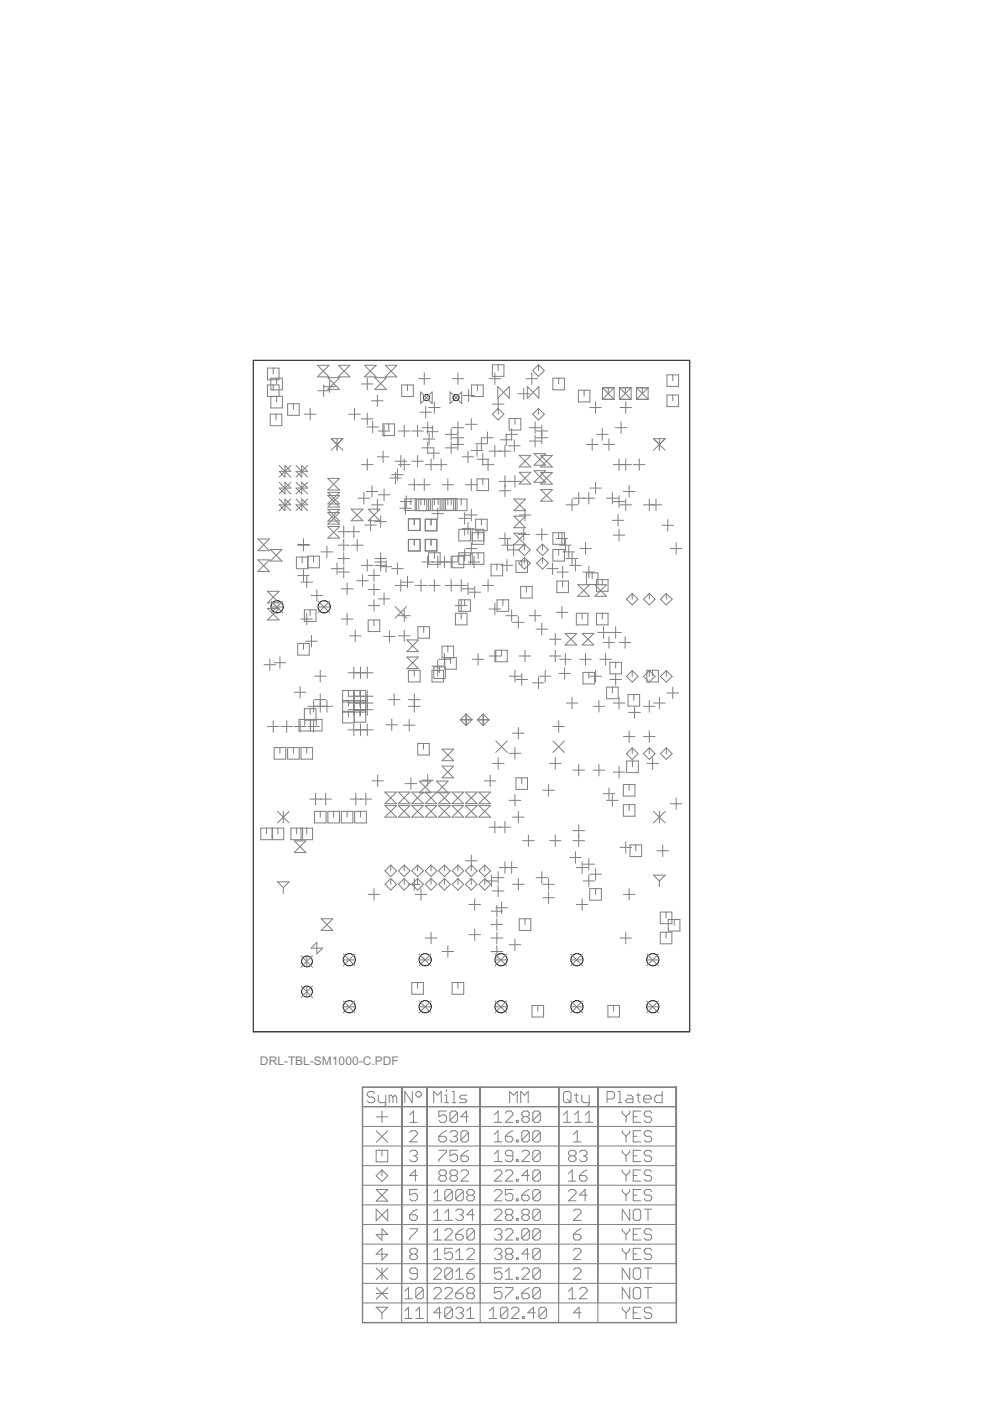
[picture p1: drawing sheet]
<svg xmlns="http://www.w3.org/2000/svg" width="210mm" height="297mm" viewBox="0 0 210 297" stroke-linecap="round" stroke-linejoin="round" font-family="sans-serif">
<defs><g id="words">
<text font-size="2.8" fill="#808080" x="55.1" y="225.9">DRL-TBL-SM1000-C.PDF</text>
</g></defs>
<g fill="none" stroke="#000" stroke-width=".21">
<path d="M53.7 76.4h92.5v142.4h-92.5z"/>
<circle cx="90.4" cy="84.3" r=".64"/>
<circle cx="96.7" cy="84.3" r=".64"/>
<circle cx="58.8" cy="128.7" r="1.29"/>
<circle cx="68.7" cy="128.7" r="1.29"/>
<circle cx="65.1" cy="203.8" r="1.14"/>
<circle cx="65.1" cy="210.2" r="1.14"/>
<circle cx="74.1" cy="213.4" r="1.29"/>
<circle cx="74.1" cy="203.5" r="1.29"/>
<circle cx="90.1" cy="213.4" r="1.29"/>
<circle cx="90.1" cy="203.5" r="1.29"/>
<circle cx="106.2" cy="213.4" r="1.29"/>
<circle cx="106.2" cy="203.5" r="1.29"/>
<circle cx="122.3" cy="213.4" r="1.29"/>
<circle cx="122.3" cy="203.5" r="1.29"/>
<circle cx="138.4" cy="213.4" r="1.29"/>
<circle cx="138.4" cy="203.5" r="1.29"/>
</g>
<g fill="none" stroke="#808080" stroke-width=".21">
<path d="M56.7 78h2.5v2.5h-2.5zM57.9 78v1.3M67.3 77.4h2.5l-2.5 2.5h2.5zM71.7 77.4h2.5l-2.5 2.5h2.5zM77.3 77.4h2.4l-2.4 2.5h2.4zM81.7 77.4h2.5l-2.5 2.5h2.5zM90 79.1v2.4M97.1 79.1v2.4M104.4 77.3h2.4v2.5h-2.4zM104.9 79.1v2.4M105.6 77.3v1.3M112.8 79.1v2.4"/>
<path d="M114.2 77.3v1.3M114.2 77.3l1.2 1.3-1.2 1.2-1.3-1.2zM141.4 79.5h2.5v2.4h-2.5zM142.6 79.5v1.2M56.7 81.6h2.5v2.5h-2.5zM57.3 87.8h2.5v2.5h-2.5zM57.4 80.2h2.5v2.5h-2.5zM57.4 84h2.5v2.5h-2.5zM57.9 81.6v1.2M58.5 87.8v1.2M58.7 80.2v1.2M58.7 84v1.3"/>
<path d="M59.2 98.7l2.5 2.5M59.2 99.9h2.5l-1.3-1.2v2.5zM61 85.6h2.4v2.5h-2.4zM61.7 98.7l-2.5 2.5M62.2 85.6v1.2M62.8 98.7l2.4 2.5M64 98.7v2.5l-1.2-1.3h2.4zM64.5 87.8h2.5M65.2 98.7l-2.4 2.5M65.8 86.6v2.4M67.4 82.8h2.4M68.6 81.6v2.5"/>
<path d="M68.7 82h2.4M69.5 80.1h2.5l-2.5 2.4h2.5zM69.9 80.8v2.4M70.2 95.5l2.5-2.5h-2.5l2.5 2.5M71.5 93v2.5M73.9 87.8h2.5M75.2 86.6v2.4M76.6 88.8h2.5M76.6 98.5h2.5M76.6 81.4h2.5M77.8 90.5h2.4M77.9 80.2v2.5"/>
<path d="M77.9 87.6v2.4M77.9 97.3v2.4M78.8 85h2.4M79 89.3v2.5M79.5 80.1h2.4l-2.4 2.4h2.4zM80 96.9h2.4M80 83.8v2.4M80.2 91.4h2.5M81.2 89.9h2.5v2.4h-2.5zM81.2 95.6v2.5M81.4 90.1v2.5M82.4 89.9v1.2"/>
<path d="M83.8 97.8h2.4M84.3 99.4v2.5M84.5 91.4h2.4M84.5 98.5h2.4M85 96.6v2.4M85.2 81.6h2.4v2.5h-2.4zM85.7 90.1v2.5M85.7 97.3v2.4M86.4 81.6v1.2M87.3 97.8h2.5M87.3 91.4h2.5M88.5 90.1v2.5"/>
<path d="M88.5 96.6v2.4M88.7 80.3h2.5M89 87.4h2.5M89.2 83.1v2.5l2.4-2.5v2.5zM89.5 90.7h2.4M89.5 95h2.4M89.7 93.1h2.5M90.2 98.5h4.6M90.3 86.2v2.4M90.4 91.5h2.5M90.7 89.5v2.4M90.7 93.7v2.5"/>
<path d="M90.7 96.1h2.5M90.9 86.4h2.4M91 91.9v2.4M91.4 97.3v2.4M91.7 90.3v2.5M92 94.8v2.5M92.1 85.2v2.4M93.5 97.3v2.4M94.4 92.1h2.5M94.4 95h2.5M95.4 83.1l2.5 2.5v-2.5l-2.5 2.5zM95.7 90.9v2.4"/>
<path d="M95.7 93.7v2.5M95.9 90.7h2.4M95.9 92.8h2.4M95.9 80.3h2.4M95.9 94.2h2.4M97.1 89.5v6M98 96.9h2.5M98.1 83.8h2.5M98.7 90h2.5M99.2 95.6v2.5M99.4 82.6v2.5M99.9 95.5h2.5"/>
<path d="M99.9 88.7v2.5M100 81.6h2.4v2.5h-2.4zM100.8 94.1h2.5M101.1 97.4h2.5M101.1 94.3v2.5M101.2 81.6v1.2M102.1 92.9v2.4M102.1 92.8h2.5M102.3 98.5h2.4M102.4 96.1v2.5M103.4 91.6v2.4M103.5 97.3v2.4"/>
<path d="M103.7 95.7h4.6M103.7 80.3h2.5M104.4 85.7h2.4M104.9 94.4v2.5M105.5 82l2.5 2.4v-2.4l-2.5 2.4zM105.6 84.5v3.3M105.6 86.6l1.2 1.2-1.2 1.2-1.2-1.2zM106.1 93.2h2.5M107.1 94.4v2.5M107.3 92.1h2.4M107.3 92v2.5M107.8 94.5h2.5"/>
<path d="M107.9 88.7h2.5v2.5h-2.5zM108.5 90.9v2.4M109.1 93.3v2.4M109.2 88.7v1.3M109.8 83.5h2.5M110.1 96.5h2.4l-2.4 2.5h2.4zM111 82.3v2.4M111.5 80.3h2.5M111.8 82l2.5 2.4v-2.4l-2.5 2.4zM112.2 90.7h2.5M112.2 93.5h2.5M113.2 96.2h2.5l-2.5 2.4h2.5z"/>
<path d="M113.2 99.8h2.5l-2.5 2.5h2.5zM113.5 89.5v2.4M113.5 92.3v2.4M113.6 91.4h2.5M113.6 92.8h2.5M114.2 86.6v1.2M114.2 86.6l1.2 1.2-1.2 1.2-1.3-1.2zM114.6 96.6h2.5l-2.5 2.4h2.5zM114.9 90.1v3.9M117.2 80.2h2.5v2.5h-2.5zM118.4 80.2v1.2M122.6 82.7h2.5v2.5h-2.5z"/>
<path d="M123.8 82.7v1.3M124.3 94.2h2.5M125 86.4h2.5M125.6 93v2.5M126.3 85.2v2.4M126.5 92.1h2.4M127.7 90.9v2.4M127.7 82.2h2.5M127.7 84.7h2.5M127.7 82.2v2.5M127.7 82.2l2.5 2.5M127.9 94.2h2.4"/>
<path d="M129 82.2v1.2M129.1 93v2.5M130 98.5h3.9M130.2 82.2v2.5M130.2 82.2l-2.5 2.5M130.5 90.7h2.4M131.3 97.3v2.4M131.3 82.2h2.5M131.3 84.7h2.5M131.3 82.2v2.5M131.3 82.2l2.5 2.5M131.4 86.4h2.5"/>
<path d="M131.7 89.5v2.4M132.6 82.2v1.2M132.7 85.2v2.4M132.7 97.3v2.4M133.8 82.2v2.5M133.8 82.2l-2.5 2.5M134.3 98.5h2.5M135 82.2h2.4M135 84.7h2.4M135 82.2v2.5M135 82.2l2.4 2.5M135.5 97.3v2.4"/>
<path d="M136.2 82.2v1.2M137.4 82.2v2.5M137.4 82.2l-2.4 2.5M138.6 93l2.4 2.5M138.6 93h2.4M138.6 93l1.2 1.2 1.2-1.2M139.8 93v2.5M141 93l-2.4 2.5M141.4 83.8h2.5v2.4h-2.5zM142.6 83.8v1.2M54.7 118.7h2.4l-2.4 2.5h2.4zM54.7 114.3h2.4l-2.4 2.5h2.4z"/>
<path d="M57.3 116.5h2.5l-2.5 2.5h2.5zM59.2 107h2.5l-1.3-1.2v2.5zM59.2 102.3l2.5 2.4M59.2 105.8l2.5 2.5M59.2 103.5h2.5l-1.3-1.2v2.4zM61.7 102.3l-2.5 2.4M61.7 105.8l-2.5 2.5M62.8 107h2.4l-1.2-1.2v2.5zM62.8 102.3l2.4 2.4M62.8 105.8l2.4 2.5M62.8 103.5h2.4l-1.2-1.2v2.4zM62.8 118.1h2.5v2.5h-2.5z"/>
<path d="M63.1 115.6h2.5M63.1 115.4h2.5M64.1 118.1v1.2M64.3 114.2v2.6M65.2 102.3l-2.4 2.4M65.2 105.8l-2.4 2.5M65.3 117.9h2.4v2.5h-2.4zM66.5 117.9v1.2M68.1 117h2.4M69.3 115.8v2.4M69.5 104.4h2.5l-2.5 2.4h2.5zM69.5 108h2.5l-2.5 2.5h2.5z"/>
<path d="M69.5 111.6h2.5l-2.5 2.5h2.5zM69.5 108.7h2.5l-2.5 2.4h2.5zM69.5 105.1h2.5l-2.5 2.4h2.5zM69.5 101.4h2.5l-2.5 2.5h2.5zM71.5 119.3v2.5M71.6 118.4h2.5M71.6 115.6h2.5M71.6 112.7h4.6M72.9 111.5v2.5M72.9 114.4v2.4M72.9 117.2v2.5M74.5 107.9h2.4l-2.4 2.5h2.4z"/>
<path d="M74.5 115.6h2.5M75 111.5v2.5M75.7 114.4v2.4M75.9 105.6h2.5M76.6 119.9h2.5M77.2 104.4v2.4M77.3 111.3h2.5M77.6 104.2h2.5M77.9 118.6v2.5M78.1 107.9h2.4l-2.4 2.5h2.4zM78.6 110.1v2.4M78.8 107h2.4"/>
<path d="M78.9 103v2.4M79.5 118.4h2.4M79.5 119.9h2.4M79.5 110.6h2.4M79.5 119.1h2.4M80 105.8v2.5M80.2 104.9h2.5M80.7 109.4v2.4M80.7 117.2v3.9M81.4 103.7v2.4M81.9 118.9v2.5M82.6 101.3h2.5"/>
<path d="M83 100.6h2.5M83.8 100.1v2.5M84.3 119.3v2.5M84.8 107.8h2.4M84.9 106.3h2.5M85.9 105.8h2.4v2.4h-2.4zM86 106.5v2.5M86.1 105.1v2.5M86.6 102.8h4.6M86.6 110h2.5v2.5h-2.5zM86.6 114.4h2.5v2.4h-2.5zM87.1 105.8v1.2"/>
<path d="M87.8 101.5v2.5M87.8 110v1.2M87.8 114.4v1.2M88 105.8h5.3v2.5h-5.3zM88.8 105.8v2.5M89.3 105.8v1.2M89.5 119.1h7.4M90 101.5v2.5M90 105.8v1.2M90.2 114.4h2.4v2.4h-2.4zM90.2 110.1h2.4v2.4h-2.4zM90.5 105.8v2.5"/>
<path d="M90.7 117.9v2.5M90.9 117.2h2.4v2.5h-2.4zM90.9 105.8v2.5M91.2 105.8v2.5M91.4 110.1v1.2M91.4 114.4v1.2M91.6 108.9h2.4M91.7 105.7h2.4v2.5h-2.4zM92.1 105.8v1.2M92.1 117.2v1.2M92.8 107.7v2.4M92.8 117.9v2.5"/>
<path d="M92.9 105.7v1.3M93.7 102.8h2.5M93.7 105.8h2.5v2.5h-2.5zM94.2 117.9v2.5M94.4 105.7h2.5v2.5h-2.5zM95 101.5v2.5M95 105.8v1.2M95.7 117.9v2.5M95.7 105.7v1.3M95.9 117.9h2.4v2.5h-2.4zM96.6 105.8h2.4v2.5h-2.4zM97.1 117.9v1.2"/>
<path d="M97.3 109.9h2.4M97.3 117.2h2.4v2.5h-2.4zM97.3 112.2h2.4v2.5h-2.4zM97.3 117.7h2.4M97.8 105.8v1.2M98 112h2.5M98.5 108.7v2.4M98.5 112.2v1.3M98.5 116.5v2.5M98.7 109.2h2.5M98.7 102.8h2.5M98.7 116.3h2.5"/>
<path d="M99.2 110.8v2.5M99.3 119.1h2.4M99.9 101.5v2.5M99.9 107.9v2.5M99.9 115.1v2.4M100.1 117.2h2.5v2.5h-2.5zM100.1 112.2h2.5v3.2h-2.5zM100.1 114.7h2.5M100.1 112.9h2.5M100.5 117.9v2.5M100.8 110.1h2.5v2.4h-2.5zM101.1 101.5h2.5v2.5h-2.5z"/>
<path d="M101.4 112.2v2M101.4 117.2v1.2M102.1 110.1v1.2M102.4 101.5v1.3M104.1 119.6h2.5v2.5h-2.5zM105.3 119.6v1.3M105.8 102.1h4.6M105.8 114.2h2.5M105.8 104.1h2.5M106.3 119.9h2.4M106.4 115.6h2.5M107.1 100.8v4.5"/>
<path d="M107.1 112.9v2.5M107.5 118.6v2.5M107.6 114.4v2.4M107.7 116.6h2.4M108.9 115.4v2.4M108.9 105.8h2.5l-2.5 2.5h2.5zM108.9 109.4h2.5l-2.5 2.5h2.5zM108.9 113.1h2.5l-2.5 2.4h2.5zM109.2 100.8v2.5M109.4 118.9h2.4v2.5h-2.4zM109.8 113.3h2.5M110.1 109.2h2.4"/>
<path d="M110.1 100.1h2.4l-2.4 2.5h2.4zM110.6 118.9v1.2M111 112.1v2.4M111.2 115.4v1.2M111.2 118.2v1.2M111.2 118.2l1.2 1.2-1.2 1.3-1.2-1.3zM111.2 115.4l1.2 1.2-1.2 1.2-1.2-1.2zM111.3 107.9v2.5M113.6 113.3h2.5M113.8 119.4l1.2-1.2 1.2 1.2-1.2 1.3zM113.8 116.6l1.2-1.2 1.2 1.2-1.2 1.2zM114.6 100.2h2.5l-2.5 2.4h2.5z"/>
<path d="M114.6 103.8h2.5l-2.5 2.5h2.5zM114.9 112.1v2.4M115 115.4v1.2M115 118.2v1.2M117.2 119.3v2.5M117.2 112.9h2.5v2.5h-2.5zM117.2 116.5h2.5v2.5h-2.5zM117.9 114.2h2.5M118.4 112.9v1.3M118.4 116.5v1.2M118.6 115.6h2.5M119.1 112.9v2.5"/>
<path d="M119.3 117h2.5M119.9 114.4v2.4M120.1 118.4h2.4M120.1 107h2.4M120.6 115.8v2.4M120.8 119.9h2.4M121.3 105.8v2.5M121.3 117.2v2.5M121.5 105.6h4.6M122 118.6v2.5M122.7 104.4v2.4M122.9 116.3h2.5"/>
<path d="M124.1 115.1v2.4M124.8 104.4v2.4M125 103.5h2.5M126.3 102.3v2.4M128.6 105.6h2.5M129.8 110.3h2.5M129.8 104.4v2.4M130 106.3h2.5M130 113.5h2.5M131 109.1v2.4M131.3 105.1v2.5M131.3 112.2v2.5"/>
<path d="M131.4 107h2.5M132.2 104.2h2.4M132.7 105.8v2.5M133.4 103v2.4M136.4 107h3.9M137.7 105.8v2.5M139.1 105.8v2.5M140.4 111.4h2.4M141.6 110.2v2.4M142.1 116.3h2.5M143.4 115.1v2.4M56.7 129h2.5l-2.5 2.4h2.5z"/>
<path d="M56.7 125.4h2.5l-2.5 2.4h2.5zM57.2 139.7v2.5M57.5 127.5l2.4 2.4M57.5 128.7h2.4M59.4 139.3v2.4M59.9 127.5l-2.4 2.4M63.1 122h2.5M63.1 136.4h2.5v2.5h-2.5zM63.8 131.3h2.5M63.8 123.4h2.5M64.3 120.8v2.4M64.3 136.4v1.3"/>
<path d="M64.5 129.3h2.5v2.5h-2.5zM64.8 136h2.5M65 122.2v2.5M65 130v2.5M65.8 129.3v1.2M66 126.3h2.4M66 134.7v2.5M67.2 125v2.5M67.5 128.7h2.4M67.5 127.5l2.4 2.4M69.9 127.5l-2.4 2.4M70.2 120.6h2.5"/>
<path d="M71.6 121.3h2.5M72.4 131.3h2.4M72.4 124.8h2.4M72.9 120.1v2.4M73.6 123.6v2.5M73.6 130v2.5M74.1 134.8h2.4M75.3 133.6v2.4M75.6 123.1h2.5M76.9 121.9v2.5M78.1 122h2.4M78.1 128.4h2.4"/>
<path d="M78.1 131.4h2.4v2.5h-2.4zM78.1 125h2.4M79.3 120.8v2.4M79.3 123.8v2.4M79.3 127.2v2.4M79.3 131.4v1.3M80.2 127h2.5M80.6 120.1h2.5M81.3 135h2.5M81.4 125.8v2.4M82.6 133.7v2.5M83 120.6h2.5"/>
<path d="M83.8 124.1h2.4M83.8 128.6l2.4 2.5M84.5 134.8h2.4M84.5 130.5h2.4M85 122.9v2.5M85.2 123.4h2.4M85.7 129.3v2.5M85.7 133.6v2.4M86.2 128.6l-2.4 2.5M86.3 135.7h2.4l-2.4 2.5h2.4zM86.3 139.3h2.4l-2.4 2.5h2.4zM86.4 122.2v2.5"/>
<path d="M88 124.1h2.5M88.6 132.9h2.5v2.4h-2.5zM89.3 122.9v2.5M89.8 132.9v1.2M90.9 124.1h2.4M92.1 122.9v2.5M92.8 140v3.4M93 139.8h2.5M93.7 137h2.5v2.5h-2.5zM94.2 138.6v2.4M94.3 139.4h2.5v2.5h-2.5zM94.4 124.1h4.6"/>
<path d="M95 137v1.2M95.5 139.4v1.3M95.7 122.9v2.5M96.6 128.4h2.4M96.6 130h2.4v2.5h-2.4zM97.3 127.2h2.4v2.4h-2.4zM97.8 122.9v2.5M97.8 127.2v2.4M97.8 130v1.3M98 124.8h2.5M98.5 127.2v1.2M99.2 123.6v2.5"/>
<path d="M99.4 125.6h2.5M100.1 139.8h2.5M100.6 124.3v2.5M101.4 138.6v2.4M102.3 124.1h2.4M103.5 122.9v2.5M103.7 139.1h2.5M103.7 129.1h2.5M104.9 127.9v2.4M104.9 137.9v2.4M105.1 137.9h2.5v2.4h-2.5zM105.4 127.2h2.4v2.4h-2.4z"/>
<path d="M106.3 137.9v1.2M106.6 127.2v1.2M107.3 130.5h2.4M108.5 129.3v2.5M108.7 132h2.4M109.9 130.7v2.5M110.1 139.1h2.4M110.4 124.3h2.4v2.5h-2.4zM111.3 137.9v2.4M111.6 124.3v1.3M112.2 130.5h2.5M113.5 129.3v2.5"/>
<path d="M113.6 133.4h2.5M114.9 132.2v2.4M115.9 120.6h2.5M116.5 139.1h2.5M116.5 135.5h2.5M117.7 134.3v2.5M117.7 137.9v2.4M117.9 129.8h2.5M118.1 121.3h2.4M118.1 123.2h2.4v2.4h-2.4zM118.6 139.8h2.5M119.1 128.6v2.5"/>
<path d="M119.3 120.1v2.4M119.3 123.2v1.2M119.8 134.3h2.5l-2.5 2.5h2.5zM119.9 138.6v2.4M122.2 130h2.5v2.5h-2.5zM122.5 124h2.5l-2.5 2.4h2.5zM122.9 139.8h2.5M123.4 130v1.3M123.4 134.3h2.5l-2.5 2.5h2.5zM123.6 121.3h2.5M124.1 138.6v2.4M124.3 121.5h2.5v2.4h-2.5z"/>
<path d="M124.8 120.1v2.4M125.6 121.5v1.2M126.1 124h2.5l-2.5 2.4h2.5zM126.5 122.9h2.4v2.5h-2.4zM126.5 130h2.4v2.5h-2.4zM126.7 134.1h2.5M127.2 139.8h2.4M127.7 122.9v1.2M127.7 130v1.3M127.9 136.2h2.4M128 132.9v2.4M128.4 138.6v2.4"/>
<path d="M129.1 135v2.5M129.3 134.1h2.5M130.5 132.9v2.4M131.3 136.2h2.5M132.5 135v2.5M134 125.8v1.2M134 125.8l1.3 1.2-1.3 1.3-1.2-1.3zM137.7 125.8v1.2M137.7 125.8l1.2 1.2-1.2 1.3-1.3-1.3zM141.3 125.8v1.2M141.3 125.8l1.2 1.2-1.2 1.3-1.3-1.3zM56 140.9h2.5"/>
<path d="M56.7 154h2.5M57.9 152.8v2.5M58.1 140.5h2.5M58.1 158.5h2.5v2.5h-2.5zM59.4 158.5v1.2M59.6 154h2.4M60.8 152.8v2.5M61 158.5h2.4v2.5h-2.4zM62.2 158.5v1.2M62.4 154h2.5M62.4 146.8h2.5M63.4 152.5h4.9v2.5h-4.9z"/>
<path d="M63.6 145.5v2.5M63.6 152.8v2.5M63.8 158.5h2.5v2.5h-2.5zM64.5 150.2h2.5v2.5h-2.5zM64.6 152.5v1.3M65 158.5v1.2M65.3 149.8h5.2M65.3 154h2.4M65.8 150.2v1.3M65.8 152.5v2.5M66.5 148.5v2.5M66.5 152.8v2.5"/>
<path d="M66.7 143.4h2.4M66.7 148.3h2.4M67.1 152.5v1.3M67.9 142.1v2.5M67.9 147.1v3.9M69.3 148.5v2.5M72.6 148.8h4.9M72.6 148.5h4.9M72.6 151h4.9M72.6 150.8h2.5M73.8 150.5h5.3M73.8 154.7h5.3"/>
<path d="M73.8 149.1h5.3M73.8 147.6h5.3M73.8 142.6h5.3M73.9 146.4v1.2M73.9 148.5v1.3M73.9 150.8v1.2M75 141.4v2.5M75 146.4v5.3M75 153.5v2.5M75.1 146.4v6.7h2.4v-6.7h-4.9v6.9h2.5v-6.9M75.1 150.7h2.4M76.3 146.4v1.2"/>
<path d="M76.3 148.5v1.3M76.3 150.7v1.2M76.4 141.4v2.5M76.4 146.4v5.3M76.4 153.5v2.5M77.9 141.4v2.5M77.9 146.4v5.3M77.9 153.5v2.5M81.8 153.7h2.5M82.3 148.3h2.5M83.1 152.4v2.5M83.6 147.1v2.5"/>
<path d="M85.5 153.8h2.5M86.6 148.3h2.5M86.6 149.8h2.5M86.6 142.1h2.5v2.5h-2.5zM86.8 152.5v2.5M87.8 142.1v1.3M87.8 147.1v3.9M88.6 157.6h2.4v2.5h-2.4zM89.8 157.6v1.3M91.6 141.2h2.4M91.6 142.1h2.4v2.5h-2.4zM92 141.4h2.4v2.4h-2.4z"/>
<path d="M93.2 141.4v1.2M93.7 158.8h2.5l-2.5 2.5h2.5zM97.6 152.6h2.5M97.6 152.6l1.2 1.2M98.8 151.4l1.3 1.2M98.8 151.4v2.4M98.8 151.4l-1.2 1.2M100.1 152.6l-1.3 1.2M101.2 152.6h2.5M101.2 152.6l1.2 1.2M102.4 151.4l1.3 1.2M102.4 151.4v2.4"/>
<path d="M102.4 151.4l-1.2 1.2M103.7 152.6l-1.3 1.2M105.1 157.1l2.5 2.4M107.6 157.1l-2.5 2.4M107.9 143.4h2.5M107.9 159.7h2.5M108.7 155.4h2.4M109.2 142.1v2.5M109.2 158.5v2.5M109.4 144.1h2.4M109.9 154.2v2.5M110.6 142.8v2.5"/>
<path d="M112.9 144.8h2.5M114.2 143.6v2.4M114.4 143.4h2.4M115.6 142.1v2.5M117.2 157.1l2.5 2.4M117.2 154h2.5M118.4 152.8v2.5M118.5 142.8h2.4M119.7 157.1l-2.5 2.4M119.7 141.6v2.4M120.1 149.1h2.4M121.3 147.8v2.5"/>
<path d="M123.6 142.6h2.5v2.4h-2.5zM124.8 142.6v1.2M125 143.4h2.5M125.8 149.8h2.4M126.3 142.1v2.5M127 148.5v2.5M128.6 145.7h2.5v2.4h-2.5zM129.3 144.1h2.5M129.3 140.4h2.5v2.5h-2.5zM129.8 145.7v1.2M130 149.1h2.5M130.5 140.4v1.2"/>
<path d="M130.5 142.8v2.5M131.3 147.8v2.5M132.2 156.2h2.4M132.8 159.8l1.2-1.2 1.3 1.2-1.3 1.2zM133.2 147.3h2.4v2.4h-2.4zM133.3 151h2.5M133.4 154.9v2.5M134 142.2v1.2M134 158.6v1.2M134 142.2l1.3 1.2-1.3 1.2-1.2-1.2zM134.4 147.3v1.2M134.5 149.8v2.5"/>
<path d="M136.4 143.4l1.3-1.2 1.2 1.2-1.2 1.2zM136.4 149.8h2.5M136.4 156.2h2.5M137.1 142.1h2.5v2.5h-2.5zM137.7 142.2v1.2M137.7 148.5v2.5M137.7 154.9v2.5M137.7 158.6v1.2M137.7 158.6l1.2 1.2-1.2 1.2-1.3-1.2zM138.4 142.1v1.3M138.6 149.1h2.4M139.8 147.8v2.5"/>
<path d="M140 159.8l1.3-1.2 1.2 1.2-1.2 1.2zM141.3 142.2v1.2M141.3 158.6v1.2M141.3 142.2l1.2 1.2-1.2 1.2-1.3-1.2zM141.4 146.9h2.5M142.6 145.7v2.4M55.3 175.6h4.9v2.4h-4.9zM56.5 175.6v1.2M57.7 175.6v2.4M58.8 172l2.5 2.5M58.9 175.6v1.2M60.1 172v2.5"/>
<path d="M61.3 172l-2.5 2.5M61.7 175.6h4.6v2.4h-4.6zM62.4 178.3h2.5l-2.5 2.4h2.5zM62.9 175.6v1.2M63.8 175.6v2.4M64.2 175.6v2.4M65 175.6v1.2M65.7 169.4h4.6M66.7 172h2.4v2.5h-2.4zM66.9 168.2v2.4M67.9 172v1.2M69 168.2v2.4"/>
<path d="M69.5 172h2.5v2.5h-2.5zM70.7 172v1.2M72.4 172h2.4v2.5h-2.4zM73.6 172v1.2M74.2 169.4h4.6M75.2 172h2.5v2.5h-2.5zM75.4 168.2v2.4M76.4 172v1.2M77.6 168.2v2.4M78.8 165.6h2.5M80.1 164.3v2.5M81.6 170.8h2.5l-2.5 2.4h2.5z"/>
<path d="M81.6 167.9h2.5l-2.5 2.5h2.5zM84.5 170.8h2.4l-2.4 2.4h2.4zM84.5 167.9h2.4l-2.4 2.5h2.4zM85.9 166.1h2.4M87.1 164.9v2.5M87.3 170.8h2.5l-2.5 2.4h2.5zM87.3 167.9h2.5l-2.5 2.5h2.5zM88.9 165.6h2.5l-2.5 2.5h2.5zM89.5 165.4h2.4M90.1 170.8h2.5l-2.5 2.4h2.5zM90.1 167.9h2.5l-2.5 2.5h2.5zM90.7 164.2v2.4"/>
<path d="M92.5 165.6h2.5l-2.5 2.5h2.5zM93 170.8h2.5l-2.5 2.4h2.5zM93 167.9h2.5l-2.5 2.5h2.5zM93.7 162.4h2.5l-2.5 2.5h2.5zM95.8 170.8h2.5l-2.5 2.4h2.5zM95.8 167.9h2.5l-2.5 2.5h2.5zM98.7 170.8h2.5l-2.5 2.4h2.5zM98.7 167.9h2.5l-2.5 2.5h2.5zM101.5 170.8h2.5l-2.5 2.4h2.5zM101.5 167.9h2.5l-2.5 2.5h2.5zM102.7 165.6h2.5M103.7 175.4h4.6"/>
<path d="M103.9 164.3v2.5M104.4 161.9h2.4M104.9 174.2v2.4M105.6 160.6v2.5M107.1 174.2v2.4M107.9 169.7h2.5M108.7 173.2h2.4M109.2 168.5v2.4M109.4 164.9h2.4v2.5h-2.4zM109.9 172v2.5M110.6 164.9v1.2M110.8 178.2h2.5"/>
<path d="M112 177v2.5M115.1 167.6h2.4M116.3 166.3v2.5M116.5 161.9h2.5M116.5 178.2h2.5M117.7 160.6v2.5M117.7 177v2.5M121.5 178.2h2.5M121.5 176.1h2.5M121.5 163.3h2.5M122.7 162.1v2.4M122.7 174.9v4.6"/>
<path d="M125.8 163.3h2.4M127 162.1v2.4M127.9 168.3h2.4M128.6 169.7h2.5M129.1 167v2.5M129.8 168.5v2.4M130 163.7h2.5M131.3 162.5v2.5M131.4 179.7h2.5M132.2 170.6h2.4v2.5h-2.4zM132.2 166.3h2.4v2.5h-2.4zM132.7 178.4v2.5"/>
<path d="M132.9 161.4h2.4v2.4h-2.4zM133.4 166.3v1.3M133.4 170.6v1.2M133.6 179.1h2.4v2.5h-2.4zM134.1 161.4v1.2M134.8 179.1v1.3M137.1 161.9h2.5M138.4 160.6v2.5M138.6 172l2.4 2.5M139.8 172v2.5M140.5 179.1v2.5M141 172l-2.4 2.5"/>
<path d="M142.1 170.4h2.5M143.4 169.2v2.4M58.8 187h2.5l-1.2 1.2zM60.1 188.2v1.2M67.2 199.8v2.4l1.2-1.2h-2.4zM68.1 194.8h2.4l-2.4 2.5h2.4zM78.1 189.6h2.4M79.3 188.4v2.5M82.8 186.3l1.3 1.2-1.3 1.2-1.2-1.2zM82.8 183.4v1.2M82.8 186.3v1.2M82.8 183.4l1.3 1.2-1.3 1.3-1.2-1.3z"/>
<path d="M85.7 183.4v1.2M85.7 186.3v1.2M85.7 183.4l1.2 1.2-1.2 1.3-1.2-1.3zM85.7 186.3l1.2 1.2-1.2 1.2-1.2-1.2zM86.6 187.5h2.5M87.3 187.5l1.2-1.2 1.3 1.2-1.3 1.2zM87.3 184.6l1.2-1.2 1.3 1.2-1.3 1.3zM87.8 186.3v2.4M88 189.6h2.5M88.5 183.4v1.2M88.5 186.3v1.2M89.3 188.4v2.5"/>
<path d="M90.2 198.9h2.4M90.2 184.6l1.2-1.2 1.2 1.2-1.2 1.3zM91.4 183.4v1.2M91.4 186.3v1.2M91.4 197.7v2.4M91.4 186.3l1.2 1.2-1.2 1.2-1.2-1.2zM93 184.6l1.2-1.2 1.3 1.2-1.3 1.3zM94.2 183.4v1.2M94.2 186.3v1.2M94.2 186.3l1.3 1.2-1.3 1.2-1.2-1.2zM97.1 183.4l1.2 1.2-1.2 1.3-1.2-1.3zM97.1 183.4v1.2"/>
<path d="M97.1 186.3v1.2M97.1 186.3l1.2 1.2-1.2 1.2-1.2-1.2zM98.7 182.5h2.5M98.7 184.6l1.2-1.2 1.3 1.2-1.3 1.3zM99.4 191.8h2.5M99.4 198.2h2.5M99.9 181.3v3.3M99.9 186.3v1.2M99.9 186.3l1.3 1.2-1.3 1.2-1.2-1.2zM100.6 190.5v2.5M100.6 196.9v2.5M102.8 183.4l1.2 1.2-1.2 1.3-1.2-1.3z"/>
<path d="M102.8 183.4v1.2M102.8 186.3v1.2M102.8 186.3l1.2 1.2-1.2 1.2-1.2-1.2zM103 186.8h2.4M104.1 193.2h2.5M104.1 196h2.5M104.1 198.9h2.5M104.2 185.5v2.5M104.4 188.9h2.4M104.4 186.1h2.4M105.1 192.5h2.5M105.3 192v2.4"/>
<path d="M105.3 194.8v2.5M105.3 197.7v2.4M105.6 184.8v2.5M105.6 187.7v2.4M105.8 183.9h3.9M106.3 191.2v2.5M107.1 182.7v2.5M108.5 182.7v2.5M108.7 187.5h2.4M109.2 199.1v2.4M109.9 186.3v2.4M110.1 194.8h2.4v2.5h-2.4z"/>
<path d="M111.3 194.8v1.2M113.6 186.1h2.5M114.9 184.8v2.5M115.1 187.5h2.4M115.1 190.3h2.4M116.3 186.3v2.4M116.3 189.1v2.5M120.8 181.8h2.4M122 180.6v2.4M122.2 183.9h2.5M122.2 191.8h2.5M123.4 182.7v2.5"/>
<path d="M123.4 190.5v2.5M123.6 186.8h2.5M123.6 183.2h2.5M124.8 182v2.4M124.8 185.5v2.5M125 188.4h2.5v2.5h-2.5zM125 185.4h2.5M126.3 184.1v2.5M126.3 188.4v1.2M131.4 198.9h2.5M132.2 189.6h2.4M132.7 197.7v2.4"/>
<path d="M133.4 188.4v2.5M138.6 185.5h2.4l-1.2 1.3zM139.3 180.4h2.4M139.8 186.8v1.2M140 193.4h2.5v2.4h-2.5zM140 197.7h2.5v2.4h-2.5zM141.2 193.4v1.2M141.2 197.7v1.2M141.7 194.9h2.5v2.5h-2.5zM142.9 194.9v1.3M63.8 209l2.5 2.5M63.8 202.6l2.5 2.5"/>
<path d="M65 202.6v2.5M65 209v2.5M66.3 209l-2.5 2.5M66.3 202.6l-2.5 2.5M72.8 212.2l2.4 2.5M72.8 213.5h2.4M72.8 202.3l2.4 2.4M72.8 203.5h2.4M75.2 212.2l-2.4 2.5M75.2 202.3l-2.4 2.4M87.3 208.3h2.5v2.5h-2.5zM88.5 208.3v1.2"/>
<path d="M88.9 213.5h2.4M88.9 203.5h2.4M88.9 212.2l2.4 2.5M88.9 202.3l2.4 2.4M91.3 212.2l-2.4 2.5M91.3 202.3l-2.4 2.4M93.7 201.7h2.5M95 200.5v2.5M95.9 208.3h2.4v2.5h-2.4zM97.1 208.3v1.2M104.1 201.7h2.5M105 213.5h2.4"/>
<path d="M105 203.5h2.4M105 212.2l2.4 2.5M105 202.3l2.4 2.4M105.3 200.5v2.5M107.4 212.2l-2.4 2.5M107.4 202.3l-2.4 2.4M107.9 200.3h2.5M112.8 213.2h2.5v2.4h-2.5zM114 213.2v1.2M121.1 213.5h2.4M121.1 203.5h2.4M121.1 212.2l2.4 2.5"/>
<path d="M121.1 202.3l2.4 2.4M123.5 212.2l-2.4 2.5M123.5 202.3l-2.4 2.4M128.9 213.2h2.4v2.4h-2.4zM130.1 213.2v1.2M137.1 213.5h2.5M137.1 203.5h2.5M137.1 212.2l2.5 2.5M137.1 202.3l2.5 2.4M139.6 212.2l-2.5 2.5M139.6 202.3l-2.5 2.4M76.9 238.8h66.5"/>
<path d="M79.5 231.8l-.4-.4h-.8l-.4 .4v.4l.4 .4h.8l.4 .4v.4l-.4 .4h-.8l-.4-.4M79.8 236.8h2.4M79.8 239.7l2.4 2.5M80.2 232.2v1.2l.4 .4h1.2M81 235.6v2.4M81.8 232.2v2l-.4 .4h-.4M82.2 239.7l-2.4 2.5M83.3 232.6l-.4-.4h-.4v1.6M83.3 232.6v1.2M83.3 232.6l.4-.4 .4 .4v1.2M85.2 230.5v49.9M86.9 236.4l.8-.8v2.4"/>
<path d="M86.9 238h1.6M87.4 231.4v2.4l-1.6-2.4v2.4M88.2 231.8l.4-.4h.3l.4 .4v.4l-.4 .4h-.3l-.4-.4zM90.6 230.5v49.9M92 233.8v-2.4l.8 .8 .8-.8v2.4M94.3 233.8h.8M94.3 232.2h.4v1.6M94.7 235.6h-1.7v1.2l.9-.4h.4l.4 .4v.8l-.4 .4h-.8l-.5-.4M94.7 239.7l-.8 .4-.9 .8M94.7 231v.4M95.9 231.4h.4v2.4M95.9 233.8h.7"/>
<path d="M97 236l-.4-.4h-.8l-.4 .4v1.6M97 236v1.6l-.4 .4h-.8l-.4-.4M97 236l-1.6 1.6M99 232.2h-1.2l-.4 .4 .4 .4h.8l.4 .4-.4 .4h-1.2M99.3 236.8h-1.6l1.2-1.2v2.4M101.8 230.5v49.9M104.8 238h1.6M104.8 236.4l.8-.8v2.4M107.1 236l.4-.4h.8l.4 .4v.4l-1.6 1.6h1.6M108.1 233.8v-2.4l.8 .8 .8-.8v2.4M108.7 239.7l-.8 .4-.8 .8M109.5 237.6h.4v.4h-.4z"/>
<path d="M110.4 233.8v-2.4l.8 .8 .8-.8v2.4M111 236.8l-.4-.4v-.4l.4-.4h.8l.4 .4v.4l-.4 .4M111 236.8l-.4 .4v.4l.4 .4h.8l.4-.4v-.4l-.4-.4M111 236.8h.8M114.6 236v1.6l-.4 .4h-.8l-.4-.4M114.6 236l-.4-.4h-.8l-.4 .4v1.6M114.6 236l-1.6 1.6M118.4 230.5v49.9M119.5 238h1.6M119.5 236.4l.7-.8v2.4M119.8 231.4h.8l.5 .4v1.6l-.5 .4h-.8l-.3-.4v-1.6zM120.2 233l.9 .8"/>
<path d="M121.8 236.4l.8-.8v2.4M121.8 232.2h.8M121.8 238h1.6M122.2 231.8v1.6l.4 .4M123.3 232.2v1.2l.4 .4h1.2M124.1 238h1.6M124.1 236.4l.8-.8v2.4M124.9 232.2v2l-.4 .4h-.4M126.8 230.5v49.9M128.7 233h1.2l.4-.4v-.8l-.4-.4h-1.2v2.4M131 231.4h.4v2.4M131 233.8h.8"/>
<path d="M131.9 235.6v.4l.8 .8M131.9 239.7v.4l.8 .8M132.7 236.8v1.2M133 232.2h.8l.4 .4v1.2h-1.2l-.4-.4 .4-.4h1.2M133.5 235.6v.4l-.8 .8M133.5 239.7v.4l-.8 .8M134.3 236.8h.8M134.9 232.2h.8M135.3 231.8v1.6l.4 .4M135.8 235.6h-1.5v2.4h1.5M135.8 239.7h-1.5v2.4h1.5M136.5 233h1.6v-.4l-.4-.4h-.8l-.4 .4v.8l.4 .4h.8"/>
<path d="M138.2 236l-.4-.4h-.8l-.4 .4v.4l.4 .4h.8l.4 .4v.4l-.4 .4h-.8l-.4-.4M140.4 231.4v2.4h-1.2l-.4-.4v-.8l.4-.4h1.2M143.4 234.7h-66.5v-4.2h66.5v49.9h-66.5M76.9 243h66.5M76.9 247.1h66.5M76.9 251.3h66.5M76.9 255.5h66.5M76.9 259.6h66.5M79.8 243.9h2.4v2.4h-2.4zM79.8 256.4v2.4l2.4-2.4v2.4zM79.8 252.2h2.4l-2.4 2.5h2.4zM81 243.9v1.2"/>
<path d="M81 248.1v1.2M81 248.1l1.2 1.2-1.2 1.2-1.2-1.2zM86.9 240.1l.4-.4h.8l.4 .4v.4l-1.6 1.6h1.6M86.9 244.3l.4-.4h.8l.4 .4v.4l-.4 .4M86.9 257.6h1.2l.4 .4v.4l-.4 .3h-.8l-.4-.3zM87.7 245.1h.4M88.1 245.1l.4 .4v.4l-.4 .4h-.8l-.4-.4M88.5 252.2h-1.6v1.2l.8-.4h.4l.4 .4v.8l-.4 .4h-.8l-.4-.4M88.5 249.2h-1.6l1.2-1.1v2.3M88.5 256.4l-.8 .4-.8 .8M92 254.6h1.6M92 253l.8-.8v2.4"/>
<path d="M92 257.2l.8-.8v2.3M92 258.7h1.6M93 240.9h1.3l.4 .4v.4l-.4 .4h-.8l-.5-.4zM93 243.9h1.7v.4l-1.7 1.6v.4M93.5 249.2l-.5-.4v-.4l.5-.3h.8l.4 .3v.4l-.4 .4M93.5 249.2l-.5 .4v.4l.5 .4h.8l.4-.4v-.4l-.4-.4M93.5 249.2h.8M94.3 258.7h1.6M94.3 257.2l.8-.8v2.3M95.4 240.1l.4-.4h.8l.4 .4v.4l-.4 .4M95.8 249.2l-.4-.4v-.4l.4-.3h.8l.4 .3v.4l-.4 .4M95.8 249.2l-.4 .4v.4l.4 .4h.8l.4-.4v-.4l-.4-.4"/>
<path d="M95.8 249.2h.8M95.9 252.6v1.6l-.4 .4h-.8l-.4-.4M95.9 252.6l-.4-.4h-.8l-.4 .4v1.6M95.9 252.6l-1.6 1.6M96.2 240.9h.4M96.6 240.9l.4 .4v.4l-.4 .4h-.8l-.4-.4M96.6 256.8l.4-.4h.8l.4 .4v.4l-.4 .4M97 243.9h-1.6v1.2l.8-.4h.4l.4 .4v.8l-.4 .4h-.8l-.4-.4M97.4 257.6h.4M97.7 245.1h1.2l.4 .4v.4l-.4 .4h-.8l-.4-.4zM97.7 248.4l.4-.3h.8l.4 .3v.4l-1.6 1.6h1.6M97.8 257.6l.4 .4v.4l-.4 .3h-.8l-.4-.3"/>
<path d="M98.2 252.6l-.4-.4h-.8l-.4 .4v1.6M98.2 252.6v1.6l-.4 .4h-.8l-.4-.4M98.2 252.6l-1.6 1.6M99.3 240.1v1.6l-.4 .4h-.8l-.4-.4M99.3 240.1l-.4-.4h-.8l-.4 .4v1.6M99.3 240.1l-1.6 1.6M99.3 243.9l-.8 .4-.8 .8M99.4 253.4l-.4-.4v-.4l.4-.4h.8l.4 .4v.4l-.4 .4M99.4 253.4l-.4 .4v.4l.4 .4h.8l.4-.4v-.4l-.4-.4M99.4 253.4h.8M100.6 257.6h-1.6l1.2-1.2v2.3M104.8 240.5l.8-.8v2.4"/>
<path d="M104.8 244.7l.8-.8v2.4M104.8 242.1h1.6M104.8 246.3h1.6M104.8 248.4l.4-.3h.8l.4 .3v.4l-1.6 1.6h1.6M104.8 252.6l.4-.4h.8l.4 .4v.4l-1.6 1.6h1.6M104.8 256.8l.4-.4h.8l.4 .4v.4l-1.6 1.5h1.6M107.1 240.9h1.2l.4 .4v.4l-.4 .4h-.8l-.4-.4zM107.1 248.4l.4-.3h.8l.4 .3v.4l-1.6 1.6h1.6M107.5 257.6l-.4-.4v-.4l.4-.4h.8l.4 .4v.4l-.4 .4M107.5 257.6l-.4 .4v.4l.4 .3h.8l.4-.3v-.4l-.4-.4M107.5 257.6h.8M108.7 245.1h-1.2l-.4-.4v-.4l.4-.4h.8l.4 .4v1.6l-.4 .4h-.8l-.4-.4"/>
<path d="M108.7 252.2h-1.6v1.2l.8-.4h.4l.4 .4v.8l-.4 .4h-.8l-.4-.4M109.5 241.7h.4v.4h-.4zM109.5 245.9h.4v.4h-.4zM109.5 250h.4v.4h-.4zM109.5 254.2h.4v.4h-.4zM109.5 258.4h.4v.3h-.4zM110.6 253.4h1.2l.4 .4v.4l-.4 .4h-.8l-.4-.4zM110.6 244.3l.4-.4h.8l.4 .4v.4l-1.6 1.6h1.6M111 257.6l-.4-.4v-.4l.4-.4h.8l.4 .4v.4l-.4 .4M111 257.6l-.4 .4v.4l.4 .3h.8l.4-.3v-.4l-.4-.4M111 257.6h.8M112.2 240.1l-.4-.4h-.8l-.4 .4v1.6"/>
<path d="M112.2 249.2h-1.6l1.2-1.1v2.3M112.2 240.1v1.6l-.4 .4h-.8l-.4-.4M112.2 240.1l-1.6 1.6M112.2 252.2l-.8 .4-.8 .8M114.6 240.1l-.4-.4h-.8l-.4 .4v1.6M114.6 244.3l-.4-.4h-.8l-.4 .4v1.6M114.6 248.4l-.4-.3h-.8l-.4 .3v1.6M114.6 252.6l-.4-.4h-.8l-.4 .4v1.6M114.6 256.8l-.4-.4h-.8l-.4 .4v1.6M114.6 240.1v1.6l-.4 .4h-.8l-.4-.4M114.6 244.3v1.6l-.4 .4h-.8l-.4-.4M114.6 248.4v1.6l-.4 .4h-.8l-.4-.4"/>
<path d="M114.6 252.6v1.6l-.4 .4h-.8l-.4-.4M114.6 256.8v1.6l-.4 .3h-.8l-.4-.3M114.6 240.1l-1.6 1.6M114.6 244.3l-1.6 1.6M114.6 252.6l-1.6 1.6M114.6 248.4l-1.6 1.6M114.6 256.8l-1.6 1.6M120.5 252.6l.4-.4h.8l.4 .4v.4l-1.6 1.6h1.6M120.5 250.4h1.6M120.5 248.8l.8-.7v2.3M120.9 245.1l-.4-.4v-.4l.4-.4h.8l.4 .4v.4l-.4 .4M120.9 245.1l-.4 .4v.4l.4 .4h.8l.4-.4v-.4l-.4-.4"/>
<path d="M120.9 245.1h.8M121.6 242.1h1.6M121.6 240.5l.8-.8v2.4M121.6 256.8l.4-.4h.8l.4 .4v.4l-1.6 1.5h1.6M122.9 244.3l.4-.4h.8l.4 .4v.4l-.4 .4M122.9 249.2h1.2l.4 .4v.4l-.4 .4h-.8l-.4-.4zM123.7 245.1h.4M124.1 245.1l.4 .4v.4l-.4 .4h-.8l-.4-.4M124.5 248.1l-.8 .3-.8 .8M124.5 253.4h-1.6l1.2-1.2v2.4M131.9 243.9v.4l.8 .8M131.9 248.1v.3l.8 .8"/>
<path d="M131.9 252.2v.4l.8 .8M132.7 240.9v1.2M132.7 245.1v1.2M132.7 249.2v1.2M132.7 253.4v1.2M133.5 256.4v2.3l-1.6-2.3v2.3M133.5 243.9v.4l-.8 .8M133.5 248.1v.3l-.8 .8M133.5 252.2v.4l-.8 .8M134.3 256.8l.4-.4h.8l.3 .4v1.6l-.3 .3h-.8l-.4-.3zM134.3 240.9h.8M134.3 245.1h.8"/>
<path d="M134.3 249.2h.8M134.3 253.4h.8M135.8 243.9h-1.5v2.4h1.5M135.8 248.1h-1.5v2.3h1.5M135.8 252.2h-1.5v2.4h1.5M136.6 256.4h1.6M137.4 256.4v2.3M138.2 240.1l-.4-.4h-.8l-.4 .4v.4l.4 .4h.8l.4 .4v.4l-.4 .4h-.8l-.4-.4M138.2 244.3l-.4-.4h-.8l-.4 .4v.4l.4 .4h.8l.4 .4v.4l-.4 .4h-.8l-.4-.4M138.2 248.4l-.4-.3h-.8l-.4 .3v.4l.4 .4h.8l.4 .4v.4l-.4 .4h-.8l-.4-.4M138.2 252.6l-.4-.4h-.8l-.4 .4v.4l.4 .4h.8l.4 .4v.4l-.4 .4h-.8l-.4-.4M76.9 263.8h66.5"/>
<path d="M76.9 267.9h66.5M76.9 272.1h66.5M76.9 276.2h66.5M79.8 261.7l1.2 1.3v-2.5l1.2 1.2zM79.8 277.2h2.4l-1.2 1.2zM79.8 268.8l2.4 2.5M79.8 273l2.4 2.5M79.8 274.2h2.4M81 264.7v2.4l1.2-1.2h-2.4zM81 268.8v2.5M81 278.4v1.2M82.2 273l-2.4 2.5"/>
<path d="M82.2 268.8l-2.4 2.5M85.8 273.8l.8-.8v2.4M85.8 278l.8-.8v2.3M85.8 275.4h1.6M85.8 279.5h1.6M86.9 260.5h1.6v.4l-1.6 1.6v.4M87.3 265.9l-.4-.4v-.4l.4-.4h.8l.4 .4v.4l-.4 .4M87.3 265.9l-.4 .4v.4l.4 .4h.8l.4-.4v-.4l-.4-.4M87.3 265.9h.8M88.2 279.5h1.5M88.2 278l.7-.8v2.3M88.5 270h-1.2l-.4-.4v-.4l.4-.4h.8l.4 .4v1.6l-.4 .4h-.8l-.4-.4"/>
<path d="M89.7 273.4l-.4-.4h-.7l-.4 .4v1.6M89.7 273.4v1.6l-.4 .4h-.7l-.4-.4M89.7 273.4l-1.5 1.6M92 269.2l.4-.4h.8l.4 .4v.4l-1.6 1.6h1.6M92 273.4l.4-.4h.8l.4 .4v.4l-1.6 1.6h1.6M92 261.3l.8-.8v2.4M92 265.5l.8-.8v2.4M92 262.9h1.6M92 267.1h1.6M93.6 278.3h-1.6l1.2-1.1v2.3M94.3 260.9l.4-.4h.8l.4 .4v.4l-1.6 1.6h1.6M94.3 273.4l.4-.4h.8l.4 .4v.4l-1.6 1.6h1.6"/>
<path d="M95.9 264.7h-1.6v1.2l.8-.4h.4l.4 .4v.8l-.4 .4h-.8l-.4-.4M95.9 269.2v1.6l-.4 .4h-.8l-.4-.4M95.9 277.6v1.5l-.4 .4h-.8l-.4-.4M95.9 269.2l-.4-.4h-.8l-.4 .4v1.6M95.9 277.6l-.4-.4h-.8l-.4 .4v1.5M95.9 269.2l-1.6 1.6M95.9 277.6l-1.6 1.5M96.6 261.7h1.2l.4 .4v.4l-.4 .4h-.8l-.4-.4zM96.6 274.2h1.2l.4 .4v.4l-.4 .4h-.8l-.4-.4zM96.6 277.6l.4-.4h.8l.4 .4v.4l-.4 .3M96.6 267.1h1.6M96.6 265.5l.8-.8v2.4"/>
<path d="M96.6 269.6l.8-.8v2.4M96.6 271.2h1.6M97.4 278.3h.4M97.8 278.3l.4 .4v.4l-.4 .4h-.8l-.4-.4M98.2 260.5l-.8 .4-.8 .8M98.2 273l-.8 .4-.8 .8M99 278l.8-.8v2.3M99 270h1.2l.4 .4v.4l-.4 .4h-.8l-.4-.4zM99 265.1l.4-.4h.8l.4 .4v.4l-1.6 1.6h1.6M99 279.5h1.6M99.4 274.2l-.4-.4v-.4l.4-.4h.8l.4 .4v.4l-.4 .4M99.4 274.2l-.4 .4v.4l.4 .4h.8l.4-.4v-.4l-.4-.4"/>
<path d="M99.4 274.2h.8M100.6 260.9v1.6l-.4 .4h-.8l-.4-.4M100.6 260.9l-.4-.4h-.8l-.4 .4v1.6M100.6 260.9l-1.6 1.6M100.6 268.8l-.8 .4-.8 .8M103.8 279.5h1.5M103.8 278l.8-.8v2.3M104.8 260.9l.4-.4h.8l.4 .4v.4l-.4 .4M104.8 265.1l.4-.4h.8l.4 .4v.4l-.4 .4M105.6 261.7h.4M105.6 265.9h.4M106 265.9l.4 .4v.4l-.4 .4h-.8l-.4-.4"/>
<path d="M106 261.7l.4 .4v.4l-.4 .4h-.8l-.4-.4M106.4 268.8h-1.6v1.2l.8-.4h.4l.4 .4v.8l-.4 .4h-.8l-.4-.4M106.4 273h-1.6v1.2l.8-.4h.4l.4 .4v.8l-.4 .4h-.8l-.4-.4M107.1 260.9l.4-.4h.8l.4 .4v.4l-1.6 1.6h1.6M107.1 273h1.6v.4l-1.6 1.6v.4M107.1 271.2h1.6M107.1 269.6l.8-.8v2.4M107.5 265.9l-.4-.4v-.4l.4-.4h.8l.4 .4v.4l-.4 .4M107.5 265.9l-.4 .4v.4l.4 .4h.8l.4-.4v-.4l-.4-.4M107.5 265.9h.8M107.7 277.6l-.4-.4h-.8l-.4 .4v1.5M107.7 277.6v1.5l-.4 .4h-.8l-.4-.4"/>
<path d="M107.7 277.6l-1.6 1.5M108.4 277.6l.4-.4h.8l.4 .4v.4l-1.6 1.5h1.6M109.5 262.5h.4v.4h-.4zM109.5 266.7h.4v.4h-.4zM109.5 270.8h.4v.4h-.4zM109.5 275h.4v.4h-.4zM110.6 274.2h1.2l.4 .4v.4l-.4 .4h-.8l-.4-.4zM110.6 269.2l.4-.4h.8l.4 .4v.4l-1.6 1.6h1.6M110.7 279.1h.4v.4h-.4zM112.2 260.9l-.4-.4h-.8l-.4 .4v1.6M112.2 265.9h-1.6l1.2-1.2v2.4M112.2 260.9v1.6l-.4 .4h-.8l-.4-.4"/>
<path d="M112.2 260.9l-1.6 1.6M112.2 273l-.8 .4-.8 .8M113.5 278.3h-1.6l1.2-1.1v2.3M114.6 260.9l-.4-.4h-.8l-.4 .4v1.6M114.6 265.1l-.4-.4h-.8l-.4 .4v1.6M114.6 269.2l-.4-.4h-.8l-.4 .4v1.6M114.6 273.4l-.4-.4h-.8l-.4 .4v1.6M114.6 260.9v1.6l-.4 .4h-.8l-.4-.4M114.6 265.1v1.6l-.4 .4h-.8l-.4-.4M114.6 269.2v1.6l-.4 .4h-.8l-.4-.4M114.6 273.4v1.6l-.4 .4h-.8l-.4-.4M114.6 260.9l-1.6 1.6"/>
<path d="M114.6 265.1l-1.6 1.6M114.6 269.2l-1.6 1.6M114.6 273.4l-1.6 1.6M115.8 277.6l-.4-.4h-.8l-.3 .4v1.5M115.8 277.6v1.5l-.4 .4h-.8l-.3-.4M115.8 277.6l-1.5 1.5M120.5 273.8l.8-.8v2.4M120.5 275.4h1.6M121.6 261.7h1.2l.4 .4v.4l-.4 .4h-.8l-.4-.4zM121.6 269.2l.4-.4h.8l.4 .4v.4l-1.6 1.6h1.6M121.6 265.1l.4-.4h.8l.4 .4v.4l-1.6 1.6h1.6M122.9 273.4l.4-.4h.8l.4 .4v.4l-1.6 1.6h1.6"/>
<path d="M123.2 260.5l-.8 .4-.8 .8M123.2 278.3h-1.6l1.2-1.1v2.3M131.9 260.5v.4l.8 .8M131.9 264.7v.4l.8 .8M131.9 277.2v.4l.8 .7M132.7 261.7v1.2M132.7 265.9v1.2M132.7 278.3v1.2M133.5 268.8v2.4l-1.6-2.4v2.4M133.5 273v2.4l-1.6-2.4v2.4M133.5 260.5v.4l-.8 .8M133.5 264.7v.4l-.8 .8"/>
<path d="M133.5 277.2v.4l-.8 .7M134.3 261.7h.8M134.3 265.9h.8M134.3 278.3h.8M134.7 268.8h.8l.3 .4v1.6l-.3 .4h-.8l-.4-.4v-1.6zM134.7 273h.8l.3 .4v1.6l-.3 .4h-.8l-.4-.4v-1.6zM135.8 260.5h-1.5v2.4h1.5M135.8 264.7h-1.5v2.4h1.5M135.8 277.2h-1.5v2.3h1.5M136.6 268.8h1.6M136.6 273h1.6M137.4 268.8v2.4"/>
<path d="M137.4 273v2.4M138.2 260.9l-.4-.4h-.8l-.4 .4v.4l.4 .4h.8l.4 .4v.4l-.4 .4h-.8l-.4-.4M138.2 265.1l-.4-.4h-.8l-.4 .4v.4l.4 .4h.8l.4 .4v.4l-.4 .4h-.8l-.4-.4M138.2 277.6l-.4-.4h-.8l-.4 .4v.4l.4 .3h.8l.4 .4v.4l-.4 .4h-.8l-.4-.4"/>
</g>
<path d="M76.9 230.5h66.5v49.9h-66.5z" fill="none" stroke="#808080" stroke-width=".3"/>
<use href="#words"/>
</svg>
